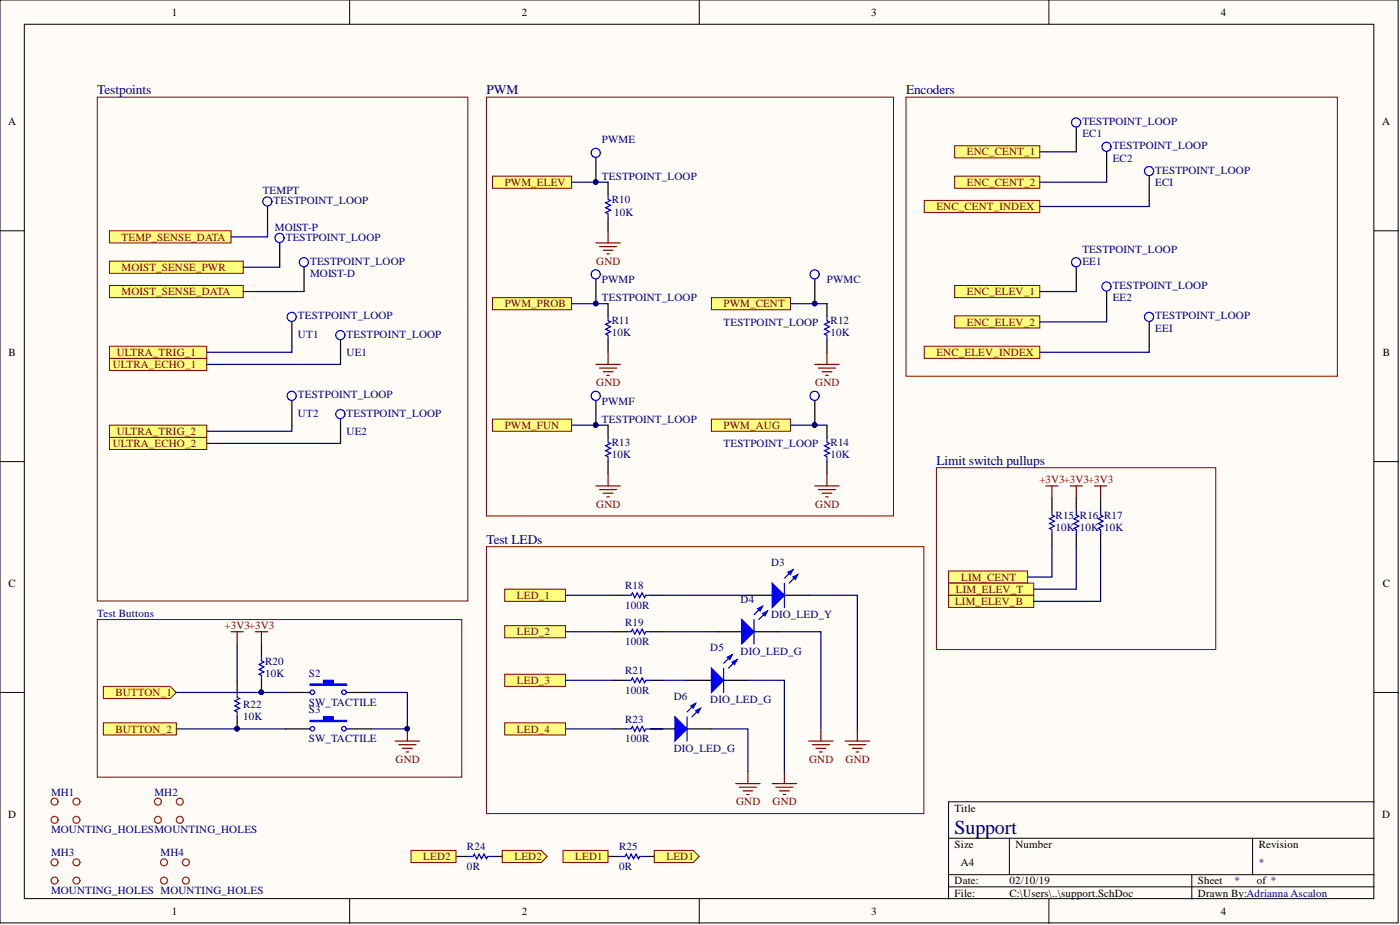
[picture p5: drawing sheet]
<svg xmlns="http://www.w3.org/2000/svg" width="292mm" height="193mm" viewBox="0 0 292 193" stroke-linecap="round" stroke-linejoin="round" font-family="sans-serif">
<defs><g id="words">
<text font-size="4.1" fill="#000080" x="199.2" y="173.9">Support</text>
<g font-size="2.8" fill="#000080">
<text x="20.3" y="19.7">Testpoints</text>
<text x="101.5" y="19.7">PWM</text>
<text x="189" y="19.7">Encoders</text>
<text x="195.4" y="97">Limit switch pullups</text>
<text x="101.5" y="113.5">Test LEDs</text>
</g>
<g font-size="2.3">
<text x="35.9" y="3.3">1</text>
<text x="108.9" y="3.3">2</text>
<text x="181.8" y="3.3">3</text>
<text x="254.7" y="3.3">4</text>
<text x="1.7" y="26.1">A</text>
<text x="288.4" y="26.1">A</text>
<text x="1.8" y="74.3">B</text>
<text x="288.5" y="74.3">B</text>
<text x="1.8" y="122.4">C</text>
<text x="288.5" y="122.4">C</text>
<text x="1.7" y="170.6">D</text>
<text x="199.2" y="169.3">Title</text>
<text x="288.4" y="170.6">D</text>
<text x="199.2" y="176.9">Size</text>
<text x="211.9" y="176.9">Number</text>
<text x="262.6" y="176.9">Revision</text>
<text x="199.2" y="184.5">Date:</text>
<text x="200.4" y="180.7">A4</text>
<text x="210.6" y="184.5">02/10/19</text>
<text x="249.9" y="184.5">Sheet</text>
<text x="262.3" y="184.5">of *</text>
<text x="35.9" y="190.8">1</text>
<text x="108.9" y="190.8">2</text>
<text x="181.8" y="190.8">3</text>
<text x="199.2" y="187">File:</text>
<text x="210.6" y="187">C:\Users\..\support.SchDoc</text>
<text x="249.9" y="187">Drawn By:Adrianna Ascalon</text>
<text x="254.7" y="190.8">4</text>
</g>
<g font-size="2.3" fill="#000080">
<text x="125.6" y="29.9">PWME</text>
<text x="225.8" y="28.6">EC1</text>
<text x="225.8" y="26.1">TESTPOINT_LOOP</text>
<text x="232.2" y="33.7">EC2</text>
<text x="232.2" y="31.2">TESTPOINT_LOOP</text>
<text x="54.8" y="40.5">TEMPT</text>
<text x="125.6" y="37.5">TESTPOINT_LOOP</text>
<text x="241" y="38.8">ECI</text>
<text x="241" y="36.2">TESTPOINT_LOOP</text>
<text x="57.1" y="42.6">TESTPOINT_LOOP</text>
<text x="127.6" y="42.3">R10</text>
<text x="128.1" y="45.1">10K</text>
<text x="57.3" y="48.1">MOIST-P</text>
<text x="59.6" y="50.2">TESTPOINT_LOOP</text>
<text x="225.8" y="52.7">TESTPOINT_LOOP</text>
<text x="64.7" y="57.8">MOIST-D</text>
<text x="64.7" y="55.2">TESTPOINT_LOOP</text>
<text x="125.6" y="59">PWMP</text>
<text x="172.5" y="59">PWMC</text>
<text x="225.8" y="55.2">EE1</text>
<text x="125.6" y="62.8">TESTPOINT_LOOP</text>
<text x="232.2" y="62.8">EE2</text>
<text x="232.2" y="60.3">TESTPOINT_LOOP</text>
<text x="62.2" y="70.5">UT1</text>
<text x="62.2" y="66.6">TESTPOINT_LOOP</text>
<text x="72.3" y="70.5">TESTPOINT_LOOP</text>
<text x="127.6" y="70.2">10K</text>
<text x="127.6" y="67.7">R11</text>
<text x="151" y="67.9">TESTPOINT_LOOP</text>
<text x="173.3" y="70.2">10K</text>
<text x="173.3" y="67.7">R12</text>
<text x="241" y="69.2">EEI</text>
<text x="241" y="66.6">TESTPOINT_LOOP</text>
<text x="72.3" y="74.3">UE1</text>
<text x="62.2" y="83.1">TESTPOINT_LOOP</text>
<text x="62.2" y="86.9">UT2</text>
<text x="72.3" y="86.9">TESTPOINT_LOOP</text>
<text x="125.6" y="84.4">PWMF</text>
<text x="125.6" y="88.2">TESTPOINT_LOOP</text>
<text x="72.3" y="90.7">UE2</text>
<text x="127.6" y="95.5">10K</text>
<text x="127.6" y="93">R13</text>
<text x="151" y="93.3">TESTPOINT_LOOP</text>
<text x="173.3" y="95.5">10K</text>
<text x="173.3" y="93">R14</text>
<text x="220.2" y="110.7">10K 10K 10K</text>
<text x="220.2" y="108.2">R15 R16 R17</text>
<text x="160.9" y="118.1">D3</text>
<text x="130.4" y="122.9">R18</text>
<text x="154.5" y="125.7">D4</text>
<text x="20.3" y="128.7">Test Buttons</text>
<text x="130.4" y="127">100R</text>
<text x="130.4" y="130.5">R19</text>
<text x="160.9" y="129">DIO_LED_Y</text>
<text x="130.4" y="134.6">100R</text>
<text x="148.2" y="135.8">D5</text>
<text x="154.5" y="136.6">DIO_LED_G</text>
<text x="55.3" y="141.2">10K</text>
<text x="55.3" y="138.6">R20</text>
<text x="64.4" y="141.2">S2</text>
<text x="130.4" y="140.7">R21</text>
<text x="50.7" y="147.8">R22</text>
<text x="64.4" y="147.2">SW_TACTILE</text>
<text x="64.4" y="148.8">S3</text>
<text x="130.4" y="144.7">100R</text>
<text x="140.6" y="146">D6</text>
<text x="148.2" y="146.7">DIO_LED_G</text>
<text x="50.7" y="150.3">10K</text>
<text x="64.4" y="154.8">SW_TACTILE</text>
<text x="130.4" y="154.8">100R</text>
<text x="130.4" y="150.8">R23</text>
<text x="140.6" y="156.9">DIO_LED_G</text>
<text x="10.7" y="166">MH1</text>
<text x="32.2" y="166">MH2</text>
<text x="10.7" y="173.9">MOUNTING_HOLESMOUNTING_HOLES</text>
<text x="10.7" y="178.7">MH3</text>
<text x="33.5" y="178.7">MH4</text>
<text x="97.4" y="177.4">R24</text>
<text x="129.2" y="177.4">R25</text>
<text x="97.4" y="181.5">0R</text>
<text x="129.2" y="181.5">0R</text>
<text x="257.5" y="184.5">*</text>
<text x="262.6" y="180.7">*</text>
<text x="10.7" y="186.5">MOUNTING_HOLES MOUNTING_HOLES</text>
</g>
<g font-size="2.3" fill="#800000">
<text x="201.7" y="32.4">ENC_CENT_1</text>
<text x="105.3" y="38.8">PWM_ELEV</text>
<text x="201.7" y="38.8">ENC_CENT_2</text>
<text x="195.4" y="43.8">ENC_CENT_INDEX</text>
<text x="25.4" y="50.2">TEMP_SENSE_DATA</text>
<text x="25.4" y="56.5">MOIST_SENSE_PWR</text>
<text x="124.4" y="55.2">GND</text>
<text x="25.4" y="61.6">MOIST_SENSE_DATA</text>
<text x="105.3" y="64.1">PWM_PROB</text>
<text x="151" y="64.1">PWM_CENT</text>
<text x="201.7" y="61.6">ENC_ELEV_1</text>
<text x="201.7" y="67.9">ENC_ELEV_2</text>
<text x="23.5" y="76.8">ULTRA_ECHO_1</text>
<text x="24.4" y="74.3">ULTRA_TRIG_1</text>
<text x="195.4" y="74.3">ENC_ELEV_INDEX</text>
<text x="124.4" y="80.6">GND</text>
<text x="170.1" y="80.6">GND</text>
<text x="105.3" y="89.5">PWM_FUN</text>
<text x="151" y="89.5">PWM_AUG</text>
<text x="23.5" y="93.3">ULTRA_ECHO_2</text>
<text x="24.4" y="90.7">ULTRA_TRIG_2</text>
<text x="216.9" y="100.9">+3V3+3V3+3V3</text>
<text x="124.4" y="105.9">GND</text>
<text x="170.1" y="105.9">GND</text>
<text x="107.8" y="124.9">LED_1</text>
<text x="199.4" y="123.7">LIM_ELEV_T</text>
<text x="200.5" y="121.1">LIM_CENT</text>
<text x="46.9" y="131.3">+3V3+3V3</text>
<text x="199.3" y="126.2">LIM_ELEV_B</text>
<text x="107.8" y="132.5">LED_2</text>
<text x="107.8" y="142.7">LED_3</text>
<text x="24.1" y="145.2">BUTTON_1</text>
<text x="24.1" y="152.8">BUTTON_2</text>
<text x="107.8" y="152.8">LED_4</text>
<text x="82.5" y="159.2">GND</text>
<text x="168.8" y="159.2">GND</text>
<text x="176.4" y="159.2">GND</text>
<text x="153.6" y="168">GND</text>
<text x="161.2" y="168">GND</text>
<text x="88.3" y="179.4">LED2</text>
<text x="107.3" y="179.4">LED2</text>
<text x="120" y="179.4">LED1</text>
<text x="139" y="179.4">LED1</text>
</g>
</g></defs>
<g fill="#fffcf8" stroke="#000" stroke-width=".21">
<path d="M0 0h291.7v192.5h-291.7z"/>
<path d="M5.1 5.1h281.5v182.4h-281.5z"/>
</g>
<g fill="none" stroke="#000" stroke-width=".21">
<path d="M72.9 0v5.1M145.9 0v5.1M218.8 0v5.1M0 48.1h5.1M286.7 48.1h5.1M0 96.3h5.1M286.7 96.3h5.1M0 144.5h5.1M286.7 144.5h5.1M197.9 174.9h88.8M210.6 174.9v7.6M261.3 174.9v7.6"/>
<path d="M286.7 167.3h-88.8v20.2M72.9 187.5v5.1M145.9 187.5v5.1M197.9 182.5h88.8M197.9 185h88.8M218.8 187.5v5.1M248.7 182.5v5"/>
</g>
<g fill="#ffff80" stroke="#800000" stroke-width=".21">
<path d="M148.4 62.1h16.5v2.5h-16.5z" fill-rule="evenodd"/>
<path d="M148.4 87.4h16.5v2.6h-16.5z" fill-rule="evenodd"/>
<path d="M102.8 36.7h16.5v2.6h-16.5z" fill-rule="evenodd"/>
</g>
<path d="M126.9 38v2.5M126.9 45.6v2.5M172.5 63.4v2.5M172.5 71v2.5M172.5 88.7v2.5M172.5 96.3v2.5M219.5 103.9v2.5M219.5 111.5v2.5M224.6 103.9v2.5M224.6 111.5v2.5" fill="none" stroke="#000" stroke-width=".25"/>
<path d="M126.9 40.5v1.1l.5 .2-1 .5 1 .5-1 .5 1 .5-1 .5 .5 .3v1M172.5 65.9v1l.5 .3-1 .5 1 .5-1 .5 1 .5-1 .5 .5 .2v1.1M172.5 91.2v1l.5 .3-1 .5 1 .5-1 .5 1 .5-1 .5 .5 .3v1M219.5 106.4v1.1l.5 .2-1 .5 1 .5-1 .5 1 .5-1 .5 .5 .3v1M224.6 106.4v1.1l.5 .2-1.1 .5 1.1 .5-1.1 .5 1.1 .5-1.1 .5 .6 .3v1" fill="none" stroke="#00f" stroke-width=".25"/>
<g fill="none" stroke="#800000" stroke-width=".25">
<path d="M124.3 50.7h5.1M125.1 51.4h3.5M125.9 52.2h2M126.6 53h.5M126.9 48.1v2.6M170 76h5.1M170.8 76.8h3.5M171.5 77.5h2.1M172.3 78.3h.5M172.5 73.5v2.5M172.5 98.8v2.6M170 101.4h5.1"/>
<path d="M170.8 102.1h3.5M171.5 102.9h2.1M172.3 103.7h.5M218.2 101.4h2.5M219.5 101.4v2.5M223.3 101.4h2.5M224.6 101.4v2.5"/>
</g>
<path d="M20.3 20.3h77.3v105.1h-77.3zM101.5 20.3h84.9v87.3h-84.9zM189 20.3h90v58.2h-90zM195.4 97.6h58.3v37.9h-58.3z" fill="none" stroke="#800000" stroke-width=".21"/>
<g fill="#ffff80" stroke="#800000" stroke-width=".21">
<path d="M22.8 48.1h25.4v2.6h-25.4z" fill-rule="evenodd"/>
<path d="M22.8 59.6h27.9v2.5h-27.9z" fill-rule="evenodd"/>
<path d="M22.8 54.5h27.9v2.5h-27.9z" fill-rule="evenodd"/>
<path d="M22.8 74.8h20.3v2.5h-20.3z" fill-rule="evenodd"/>
<path d="M22.8 72.2h20.3v2.6h-20.3z" fill-rule="evenodd"/>
</g>
<path d="M55.8 43.1v5M58.4 50.7v5.1M63.4 55.8v5M60.9 67.2v5M71 71v5" fill="none" stroke="#000" stroke-width=".25"/>
<g fill="none" stroke="#00f" stroke-width=".25">
<circle cx="55.8" cy="42" r=".95"/>
<circle cx="58.3" cy="49.6" r=".95"/>
<circle cx="63.4" cy="54.7" r=".95"/>
<circle cx="60.9" cy="66.1" r=".95"/>
<circle cx="71" cy="69.9" r=".95"/>
</g>
<g fill="#ffff80" stroke="#800000" stroke-width=".21">
<path d="M197.9 119.1h16.5v2.5h-16.5z" fill-rule="evenodd"/>
<path d="M197.9 121.6h17.8v2.6h-17.8z" fill-rule="evenodd"/>
<path d="M197.9 124.2h17.8v2.5h-17.8z" fill-rule="evenodd"/>
</g>
<path d="M229.6 103.9v2.5M229.6 111.5v2.5M128.1 124.2h2.6M128.1 131.8h2.6M135.7 124.2h2.6M135.7 131.8h2.6M149.7 131.8h5.1M157.3 131.8h5.1M128.1 141.9h2.6M128.1 152.1h2.6M135.7 141.9h2.6M135.7 152.1h2.6" fill="none" stroke="#000" stroke-width=".25"/>
<path d="M229.6 106.4v1.1l.5 .2-1 .5 1 .5-1 .5 1 .5-1 .5 .5 .3v1M130.7 124.2h1l.2-.5 .5 1 .6-1 .5 1 .5-1 .5 1 .2-.5h1M130.7 131.8h1l.2-.5 .5 1 .6-1 .5 1 .5-1 .5 1 .2-.5h1M130.7 141.9h1l.2-.5 .5 1 .6-1 .5 1 .5-1 .5 1 .2-.5h1M130.7 152.1h1l.2-.5 .5 1 .6-1 .5 1 .5-1 .5 1 .2-.5h1" fill="none" stroke="#00f" stroke-width=".25"/>
<path d="M228.4 101.4h2.5M229.6 101.4v2.5" fill="none" stroke="#800000" stroke-width=".25"/>
<path d="M101.5 114h91.3v55.7h-91.3z" fill="none" stroke="#800000" stroke-width=".21"/>
<path d="M154.8 129.3l2.5 2.5-2.5 2.5z" fill="#00f"/>
<path d="M154.8 129.3l2.5 2.5-2.5 2.5zM159.1 126.5l-1.8 1.7M160.1 127.5l-1.8 1.8" fill="none" stroke="#00f" stroke-width=".25"/>
<path d="M159.1 128l1-.5-.5 1z" fill="#00f"/>
<path d="M159.1 128l1-.5-.5 1z" fill="none" stroke="#00f" stroke-width=".25"/>
<path d="M158.1 127l1-.5-.5 1z" fill="#00f"/>
<path d="M157.3 129.3v5M158.1 127l1-.5-.5 1z" fill="none" stroke="#00f" stroke-width=".25"/>
<path d="M143.4 141.9h5M151 141.9h5" fill="none" stroke="#000" stroke-width=".25"/>
<path d="M148.4 139.4l2.6 2.5-2.6 2.6z" fill="#00f"/>
<path d="M148.4 139.4l2.6 2.5-2.6 2.6zM152.7 136.6l-1.7 1.8M153.8 137.6l-1.8 1.8" fill="none" stroke="#00f" stroke-width=".25"/>
<path d="M152.7 138.1l1.1-.5-.5 1z" fill="#00f"/>
<path d="M152.7 138.1l1.1-.5-.5 1z" fill="none" stroke="#00f" stroke-width=".25"/>
<path d="M151.7 137.1l1-.5-.5 1z" fill="#00f"/>
<path d="M151 139.4v5.1M151.7 137.1l1-.5-.5 1z" fill="none" stroke="#00f" stroke-width=".25"/>
<path d="M135.7 152.1h5.1M143.4 152.1h5" fill="none" stroke="#000" stroke-width=".25"/>
<path d="M140.8 149.5l2.6 2.6-2.6 2.5z" fill="#00f"/>
<path d="M140.8 149.5l2.6 2.6-2.6 2.5zM145.1 146.7l-1.7 1.8M146.2 147.8l-1.8 1.7" fill="none" stroke="#00f" stroke-width=".25"/>
<path d="M145.1 148.3l1.1-.5-.6 1z" fill="#00f"/>
<path d="M145.1 148.3l1.1-.5-.6 1z" fill="none" stroke="#00f" stroke-width=".25"/>
<path d="M144.1 147.2l1-.5-.5 1.1z" fill="#00f"/>
<path d="M143.4 149.5v5.1M144.1 147.2l1-.5-.5 1.1z" fill="none" stroke="#00f" stroke-width=".25"/>
<g fill="none" stroke="#800000" stroke-width=".25">
<path d="M168.7 154.6h5.1M169.5 155.4h3.5M170.3 156.1h2M171 156.9h.5M171.3 152.1v2.5M176.3 154.6h5.1M177.1 155.4h3.6M177.9 156.1h2M178.6 156.9h.5M178.9 152.1v2.5M153.5 163.5h5.1M154.3 164.2h3.5"/>
<path d="M155 165h2.1M155.8 165.7h.5M156 160.9v2.6M161.1 163.5h5.1M161.9 164.2h3.5M162.6 165h2.1M163.4 165.7h.5M163.7 160.9v2.6"/>
</g>
<g fill="#ffff80" stroke="#800000" stroke-width=".21">
<path d="M105.3 122.9h12.7v2.5h-12.7z" fill-rule="evenodd"/>
<path d="M105.3 130.5h12.7v2.6h-12.7z" fill-rule="evenodd"/>
<path d="M105.3 140.7h12.7v2.5h-12.7z" fill-rule="evenodd"/>
<path d="M105.3 150.8h12.7v2.5h-12.7z" fill-rule="evenodd"/>
</g>
<path d="M156 124.2h5.1M163.7 124.2h5" fill="none" stroke="#000" stroke-width=".25"/>
<path d="M161.1 121.6l2.6 2.6-2.6 2.5z" fill="#00f"/>
<path d="M165.4 118.9l-1.7 1.7M166.4 119.9l-1.7 1.7M161.1 121.6l2.6 2.6-2.6 2.5z" fill="none" stroke="#00f" stroke-width=".25"/>
<path d="M165.4 120.4l1-.5-.5 1z" fill="#00f"/>
<path d="M165.4 120.4l1-.5-.5 1z" fill="none" stroke="#00f" stroke-width=".25"/>
<path d="M164.4 119.4l1-.5-.5 1z" fill="#00f"/>
<path d="M164.4 119.4l1-.5-.5 1zM54.6 136.9v1l.5 .2-1.1 .5 1.1 .5-1.1 .5 1.1 .5-1.1 .6 .6 .2v1M163.7 121.6v5.1M49.5 144.5v1l.5 .2-1 .5 1 .5-1 .5 1 .6-1 .5 .5 .2v1" fill="none" stroke="#00f" stroke-width=".25"/>
<path d="M54.6 134.3v2.6M49.5 141.9v2.6M49.5 149.5v2.6M54.6 141.9v2.6M59.6 144.5h5.1M72.3 144.5h5.1" fill="none" stroke="#000" stroke-width=".25"/>
<g fill="#000080" stroke="#000080" stroke-width=".21">
<circle cx="49.4" cy="152" r=".47"/>
<circle cx="54.5" cy="144.4" r=".47"/>
</g>
<path d="M64.7 142.7h2.8v-.8h2v.8h2.8v.2h-7.6z" fill-rule="evenodd" fill="#00f"/>
<g fill="none" stroke="#00f" stroke-width=".25">
<path d="M64.7 142.7h2.8v-.8h2v.8h2.8v.2h-7.6z"/>
<circle cx="65.2" cy="144.4" r=".47"/>
<circle cx="71.8" cy="144.4" r=".47"/>
</g>
<path d="M59.6 152.1h5.1M72.3 152.1h5.1" fill="none" stroke="#000" stroke-width=".25"/>
<path d="M64.7 150.3h2.8v-.8h2v.8h2.8v.2h-7.6z" fill-rule="evenodd" fill="#00f"/>
<g fill="none" stroke="#00f" stroke-width=".25">
<path d="M64.7 150.3h2.8v-.8h2v.8h2.8v.2h-7.6z"/>
<circle cx="65.2" cy="152" r=".47"/>
<circle cx="71.8" cy="152" r=".47"/>
</g>
<path d="M48.2 131.8h2.5M49.5 131.8v2.5M53.3 131.8h2.5M54.6 131.8v2.5M82.5 154.6h5M83.2 155.4h3.6M84 156.1h2M84.7 156.9h.6M85 152.1v2.5" fill="none" stroke="#800000" stroke-width=".25"/>
<circle cx="85" cy="152" r=".47" fill="#000080" stroke="#000080" stroke-width=".21"/>
<g fill="#ffff80" stroke="#800000" stroke-width=".21">
<path d="M21.6 143.2h13.9l1.3 1.3-1.3 1.2h-13.9z" fill-rule="evenodd"/>
<path d="M21.6 150.8h15.2v2.5h-15.2z" fill-rule="evenodd"/>
</g>
<path d="M20.3 129.3h76v32.8h-76z" fill="none" stroke="#800000" stroke-width=".21"/>
<path d="M102.8 62.1h16.5v2.5h-16.5z" fill-rule="evenodd" fill="#ffff80" stroke="#800000" stroke-width=".21"/>
<path d="M126.9 63.4v2.5M126.9 71v2.5" fill="none" stroke="#000" stroke-width=".25"/>
<path d="M126.9 65.9v1l.5 .3-1 .5 1 .5-1 .5 1 .5-1 .5 .5 .2v1.1" fill="none" stroke="#00f" stroke-width=".25"/>
<path d="M124.3 76h5.1M125.1 76.8h3.5M125.9 77.5h2M126.6 78.3h.5M126.9 73.5v2.5" fill="none" stroke="#800000" stroke-width=".25"/>
<g fill="#ffff80" stroke="#800000" stroke-width=".21">
<path d="M199.2 30.4h17.7v2.5h-17.7z" fill-rule="evenodd"/>
<path d="M199.2 36.7h17.7v2.6h-17.7z" fill-rule="evenodd"/>
<path d="M192.8 41.8h24.1v2.5h-24.1z" fill-rule="evenodd"/>
<path d="M192.8 72.2h24.1v2.6h-24.1z" fill-rule="evenodd"/>
<path d="M199.2 59.6h17.7v2.5h-17.7z" fill-rule="evenodd"/>
<path d="M199.2 65.9h17.7v2.5h-17.7z" fill-rule="evenodd"/>
</g>
<path d="M224.6 26.6v5.1M230.9 31.7v5M239.8 36.7v5.1M224.6 55.8v5M230.9 60.8v5.1M239.8 67.2v5" fill="none" stroke="#000" stroke-width=".25"/>
<g fill="none" stroke="#00f" stroke-width=".25">
<circle cx="224.5" cy="25.6" r=".95"/>
<circle cx="230.9" cy="30.6" r=".95"/>
<circle cx="239.7" cy="35.7" r=".95"/>
<circle cx="224.5" cy="54.7" r=".95"/>
<circle cx="230.9" cy="59.8" r=".95"/>
<circle cx="239.7" cy="66.1" r=".95"/>
</g>
<g fill="none" stroke="#f00" stroke-width=".25">
<circle cx="11.4" cy="171" r=".72"/>
<circle cx="11.4" cy="167.2" r=".72"/>
<circle cx="11.4" cy="179.9" r=".72"/>
<circle cx="15.9" cy="171" r=".72"/>
<circle cx="15.9" cy="167.2" r=".72"/>
<circle cx="15.9" cy="179.9" r=".72"/>
<circle cx="32.9" cy="171" r=".72"/>
<circle cx="32.9" cy="167.2" r=".72"/>
<circle cx="34.2" cy="179.9" r=".72"/>
<circle cx="37.5" cy="171" r=".72"/>
<circle cx="37.5" cy="167.2" r=".72"/>
<circle cx="38.8" cy="179.9" r=".72"/>
<circle cx="11.4" cy="183.7" r=".72"/>
<circle cx="15.9" cy="183.7" r=".72"/>
<circle cx="34.2" cy="183.7" r=".72"/>
<circle cx="38.8" cy="183.7" r=".72"/>
</g>
<path d="M102.8 87.4h16.5v2.6h-16.5z" fill-rule="evenodd" fill="#ffff80" stroke="#800000" stroke-width=".21"/>
<path d="M124.3 32.9v5.1M124.3 58.3v5.1M170 58.3v5.1M124.3 83.6v5.1M126.9 88.7v2.5M126.9 96.3v2.5M170 83.6v5.1" fill="none" stroke="#000" stroke-width=".25"/>
<g fill="none" stroke="#00f" stroke-width=".25">
<path d="M126.9 91.2v1l.5 .3-1 .5 1 .5-1 .5 1 .5-1 .5 .5 .3v1"/>
<circle cx="124.3" cy="31.9" r=".95"/>
<circle cx="124.3" cy="57.2" r=".95"/>
<circle cx="170" cy="57.2" r=".95"/>
<circle cx="124.3" cy="82.6" r=".95"/>
<circle cx="170" cy="82.6" r=".95"/>
</g>
<path d="M126.9 98.8v2.6M124.3 101.4h5.1M125.1 102.1h3.5M125.9 102.9h2M126.6 103.7h.5" fill="none" stroke="#800000" stroke-width=".25"/>
<g fill="#000080" stroke="#000080" stroke-width=".21">
<circle cx="124.3" cy="88.7" r=".47"/>
<circle cx="124.3" cy="63.3" r=".47"/>
<circle cx="124.3" cy="38" r=".47"/>
<circle cx="170" cy="63.3" r=".47"/>
<circle cx="170" cy="88.7" r=".47"/>
</g>
<g fill="#ffff80" stroke="#800000" stroke-width=".21">
<path d="M22.8 91.2h20.3v2.6h-20.3z" fill-rule="evenodd"/>
<path d="M22.8 88.7h20.3v2.5h-20.3z" fill-rule="evenodd"/>
</g>
<path d="M60.9 83.6v5.1M71 87.4v5.1M95.2 178.7h2.5M102.8 178.7h2.5" fill="none" stroke="#000" stroke-width=".25"/>
<g fill="none" stroke="#00f" stroke-width=".25">
<path d="M97.7 178.7h1l.3-.5 .5 1 .5-1 .5 1 .5-1 .5 1 .2-.5h1.1"/>
<circle cx="60.9" cy="82.6" r=".95"/>
<circle cx="71" cy="86.4" r=".95"/>
</g>
<g fill="#000080" stroke="#000080" stroke-width=".21">
<circle cx="105.3" cy="178.6" r=".47"/>
<circle cx="124.3" cy="38" r=".47"/>
<circle cx="170" cy="63.3" r=".47"/>
<circle cx="85" cy="152" r=".47"/>
<circle cx="49.4" cy="152" r=".47"/>
<circle cx="54.5" cy="144.4" r=".47"/>
<circle cx="124.3" cy="63.3" r=".47"/>
<circle cx="170" cy="88.7" r=".47"/>
<circle cx="124.3" cy="88.7" r=".47"/>
</g>
<g fill="none" stroke="#000080" stroke-width=".25">
<path d="M119.3 38h7.6M216.9 31.7h7.7M230.9 36.7v1.3h-14M50.7 55.8h7.7M55.8 48.1v1.3h-7.6M239.8 41.8v1.3h-22.9M43.1 76h27.9M50.7 60.8h12.7M60.9 72.2v1.3h-17.8M119.3 63.4h7.6M164.9 63.4h7.6M216.9 60.8h7.7"/>
<path d="M230.9 65.9v1.3h-14M239.8 72.2v1.3h-22.9M43.1 92.5h27.9M60.9 88.7v1.3h-17.8M119.3 88.7h7.6M164.9 88.7h7.6M219.5 114v6.4h-5.1M224.6 114v8.9h-8.9M229.6 114v11.4h-13.9M49.5 134.3v7.6M118 124.2h10.1M118 131.8h10.1"/>
<path d="M138.3 124.2h17.7M138.3 131.8h11.4M162.4 131.8h8.9v20.3M168.7 124.2h10.2v27.9M36.8 152.1h22.8M36.8 144.5h22.8M77.4 144.5h7.6v7.6h-7.6M118 141.9h10.1M118 152.1h10.1M135.7 152.1h2.6M138.3 141.9h5.1M148.4 152.1h7.6v8.8"/>
<path d="M156 141.9h7.7v19"/>
</g>
<g fill="#ffff80" stroke="#800000" stroke-width=".21">
<path d="M104.8 177.4h8.1l1.3 1.3-1.3 1.2h-8.1z" fill-rule="evenodd"/>
<path d="M85.8 177.4h9.4v2.5h-9.4z" fill-rule="evenodd"/>
</g>
<path d="M126.9 178.7h2.5M134.5 178.7h2.5" fill="none" stroke="#000" stroke-width=".25"/>
<circle cx="137" cy="178.6" r=".47" fill="#000080" stroke="#000080" stroke-width=".21"/>
<path d="M129.4 178.7h1l.3-.5 .5 1 .5-1 .5 1 .5-1 .5 1 .3-.5h1" fill="none" stroke="#00f" stroke-width=".25"/>
<g fill="#ffff80" stroke="#800000" stroke-width=".21">
<path d="M136.5 177.4h8.1l1.3 1.3-1.3 1.2h-8.1z" fill-rule="evenodd"/>
<path d="M117.5 177.4h9.4v2.5h-9.4z" fill-rule="evenodd"/>
</g>
<use href="#words"/>
</svg>
